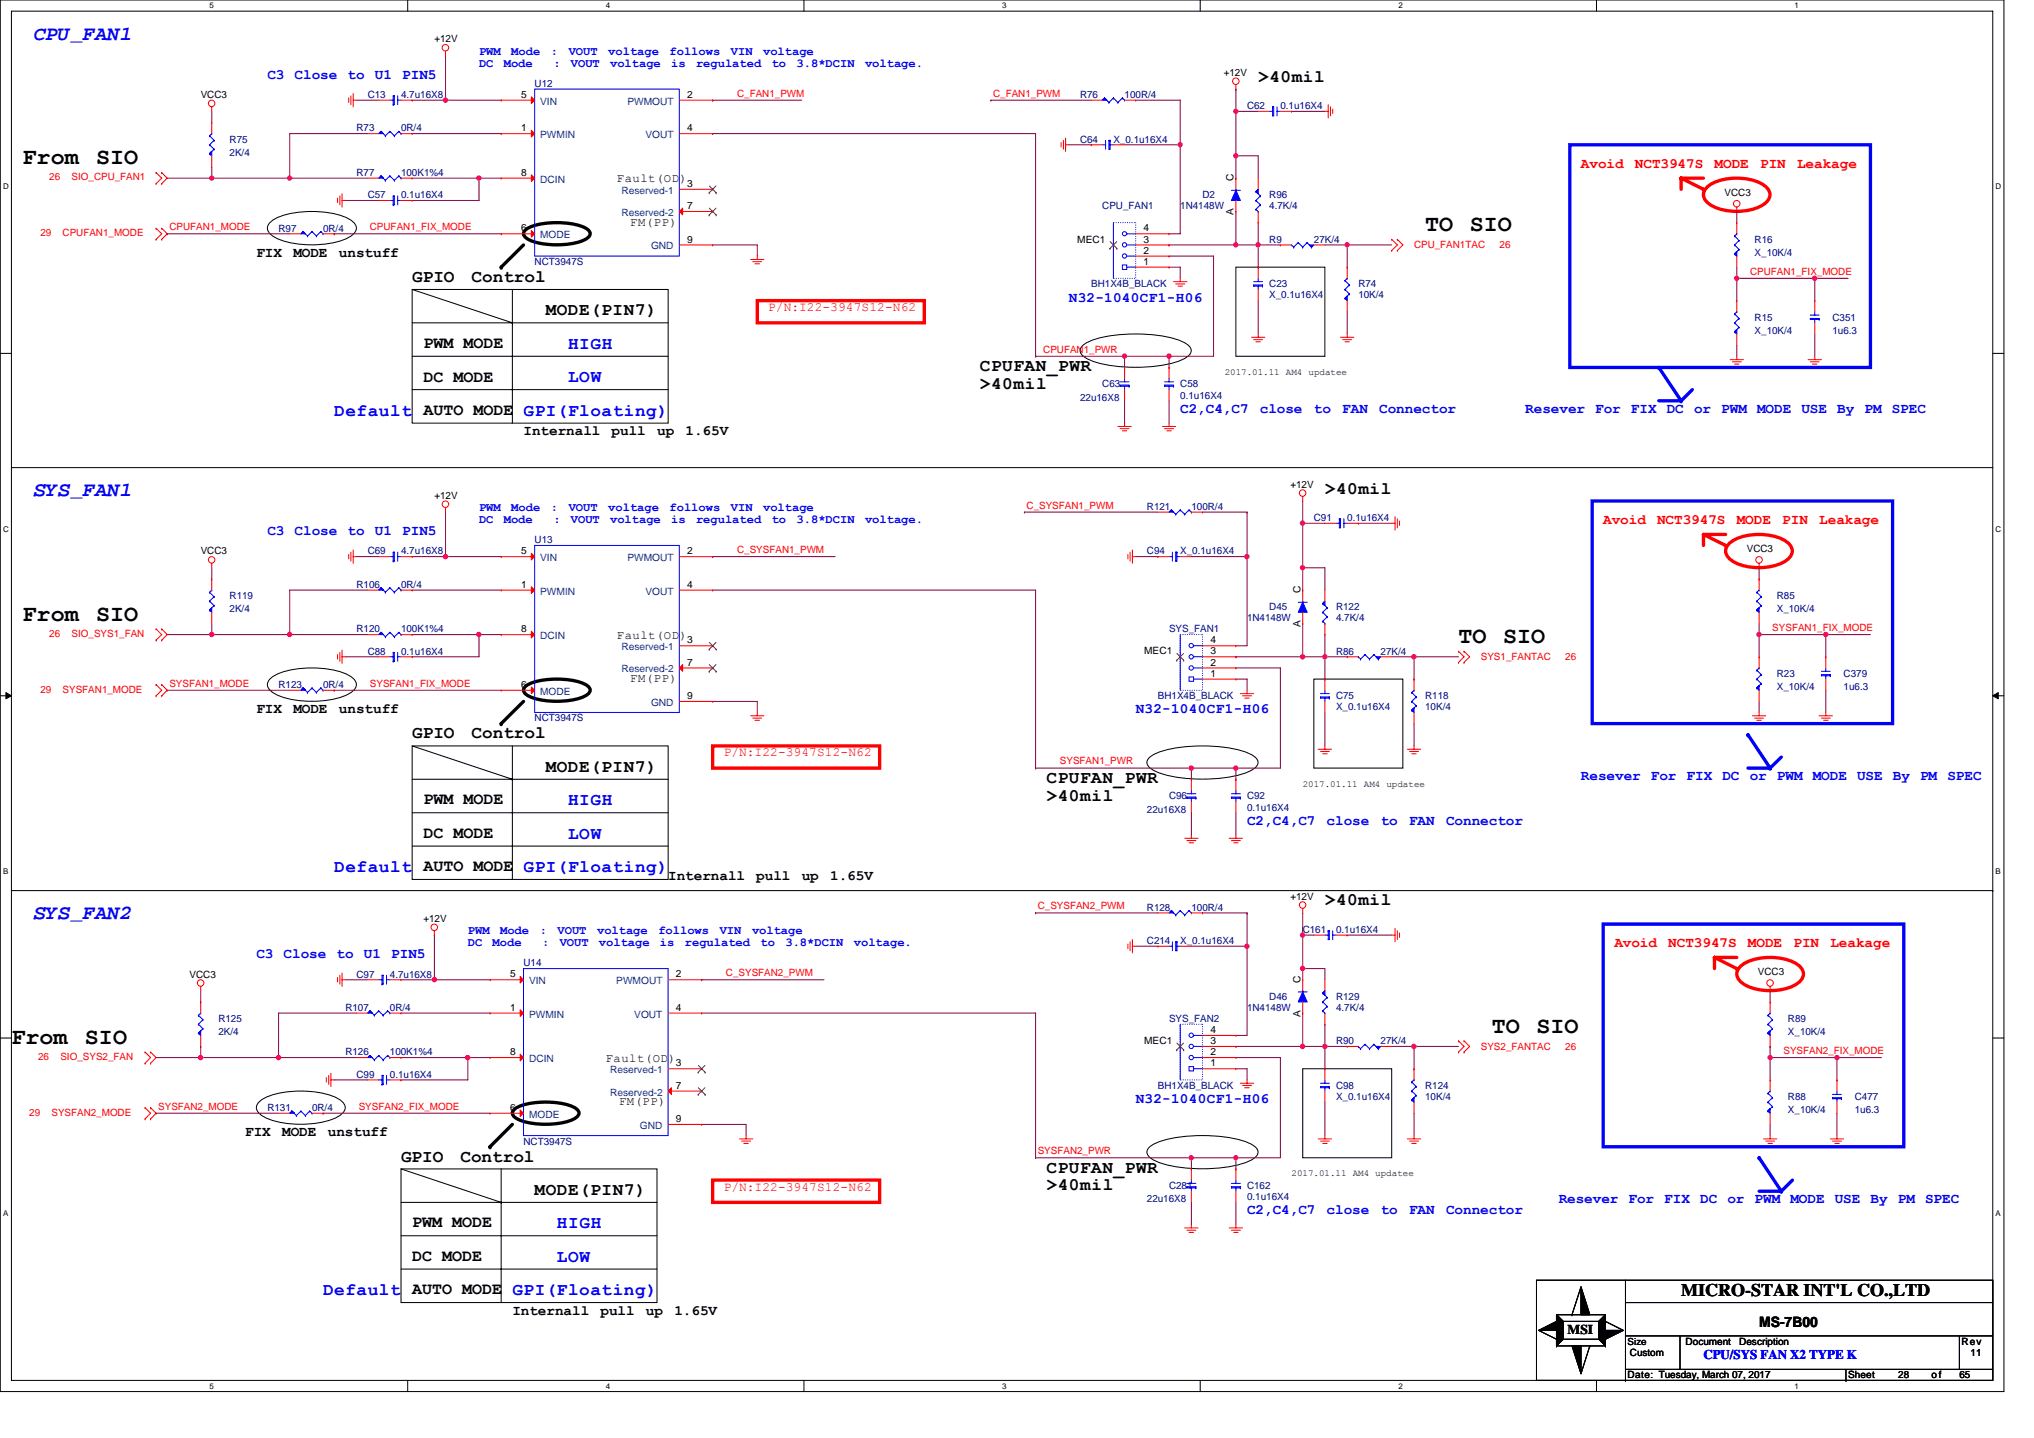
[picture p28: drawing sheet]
<svg xmlns="http://www.w3.org/2000/svg" width="297mm" height="210mm" viewBox="0 0 297 210" stroke-linecap="round" stroke-linejoin="round" font-family="sans-serif">
<defs><g id="words">
<g font-size="3.4">
<text x="3.3" y="24">From</text>
<text x="14" y="24">SIO</text>
<text x="208.1" y="33.7">TO</text>
<text x="214.6" y="33.7">SIO</text>
<text x="3.3" y="90.6">From</text>
<text x="14" y="90.6">SIO</text>
<text x="213" y="93.9">TO</text>
<text x="219.5" y="93.9">SIO</text>
<text x="1.7" y="152.4">From</text>
<text x="12.4" y="152.4">SIO</text>
<text x="217.9" y="150.8">TO</text>
<text x="224.4" y="150.8">SIO</text>
</g>
<g font-size="3" fill="#00f">
<text x="4.9" y="5.8">CPU_FAN1</text>
<text x="4.9" y="72.4">SYS_FAN1</text>
<text x="4.9" y="134.2">SYS_FAN2</text>
</g>
<g font-size="2.6">
<text x="183.7" y="11.9">&gt;40mil</text>
<text x="60.2" y="41.2">GPIO</text>
<text x="68.9" y="41.2">Control</text>
<text x="79.7" y="46.1">MODE(PIN7)</text>
<text x="143.1" y="54.2">CPUFAN_PWR</text>
<text x="143.1" y="56.8">&gt;40mil</text>
<text x="193.5" y="72.1">&gt;40mil</text>
<text x="60.2" y="107.8">GPIO</text>
<text x="68.9" y="107.8">Control</text>
<text x="79.7" y="112.7">MODE(PIN7)</text>
<text x="152.8" y="114.3">CPUFAN_PWR</text>
<text x="152.8" y="116.9">&gt;40mil</text>
<text x="193.5" y="132.2">&gt;40mil</text>
<text x="58.6" y="169.6">GPIO</text>
<text x="67.2" y="169.6">Control</text>
<text x="152.8" y="171.2">CPUFAN_PWR</text>
<text x="152.8" y="173.8">&gt;40mil</text>
<text x="78.1" y="174.5">MODE(PIN7)</text>
<text x="245.5" y="189.3">MICRO-STAR INT'L CO.,LTD</text>
</g>
<g font-size="2.6" fill="#00f">
<text x="82.9" y="50.9">HIGH</text>
<text x="82.9" y="55.8">LOW</text>
<text x="48.8" y="60.7">Default</text>
<text x="76.5" y="60.7">GPI(Floating)</text>
<text x="82.9" y="117.6">HIGH</text>
<text x="82.9" y="122.4">LOW</text>
<text x="48.8" y="127.3">Default</text>
<text x="76.5" y="127.3">GPI(Floating)</text>
<text x="81.3" y="179.3">HIGH</text>
<text x="81.3" y="184.2">LOW</text>
<text x="47.2" y="189.1">Default</text>
<text x="74.8" y="189.1">GPI(Floating)</text>
</g>
<g font-size="2.4">
<text x="61.8" y="50.8">PWM MODE</text>
<text x="61.8" y="55.7">DC MODE</text>
<text x="61.8" y="60.6">AUTO MODE</text>
<text x="61.8" y="117.5">PWM MODE</text>
<text x="61.8" y="122.3">DC MODE</text>
<text x="61.8" y="127.2">AUTO MODE</text>
<text x="60.2" y="179.2">PWM MODE</text>
<text x="60.2" y="184.1">DC MODE</text>
<text x="60.2" y="189">AUTO MODE</text>
</g>
<g font-size="2.1" fill="#00f">
<text x="39" y="11.5">C3</text>
<text x="43" y="11.5">Close</text>
<text x="50.8" y="11.5">to</text>
<text x="54.8" y="11.5">U1</text>
<text x="58.8" y="11.5">PIN5</text>
<text x="156.1" y="44">N32-1040CF1-H06</text>
<text x="172.4" y="60.3">C2,C4,C7</text>
<text x="184" y="60.3">close</text>
<text x="191.9" y="60.3">to</text>
<text x="196" y="60.3">FAN</text>
<text x="201.4" y="60.3">Connector</text>
<text x="222.8" y="60.3">Resever For</text>
<text x="238.2" y="60.3">FIX</text>
<text x="243.4" y="60.3">DC</text>
<text x="247.4" y="60.3">or</text>
<text x="251.4" y="60.3">PWM MODE</text>
<text x="263.1" y="60.3">USE</text>
<text x="268.3" y="60.3">By</text>
<text x="272.3" y="60.3">PM SPEC</text>
<text x="39" y="78.2">C3</text>
<text x="43" y="78.2">Close</text>
<text x="50.8" y="78.2">to</text>
<text x="54.8" y="78.2">U1</text>
<text x="58.8" y="78.2">PIN5</text>
<text x="165.9" y="104.2">N32-1040CF1-H06</text>
<text x="230.9" y="113.9">Resever For</text>
<text x="246.3" y="113.9">FIX</text>
<text x="251.5" y="113.9">DC</text>
<text x="255.5" y="113.9">or</text>
<text x="259.5" y="113.9">PWM MODE</text>
<text x="271.2" y="113.9">USE</text>
<text x="276.4" y="113.9">By</text>
<text x="280.4" y="113.9">PM SPEC</text>
<text x="182.1" y="120.4">C2,C4,C7</text>
<text x="193.7" y="120.4">close</text>
<text x="201.6" y="120.4">to</text>
<text x="205.8" y="120.4">FAN</text>
<text x="211.2" y="120.4">Connector</text>
<text x="37.4" y="139.9">C3</text>
<text x="41.4" y="139.9">Close</text>
<text x="49.1" y="139.9">to</text>
<text x="53.1" y="139.9">U1</text>
<text x="57.1" y="139.9">PIN5</text>
<text x="165.9" y="161.1">N32-1040CF1-H06</text>
<text x="182.1" y="177.3">C2,C4,C7</text>
<text x="193.7" y="177.3">close</text>
<text x="201.6" y="177.3">to</text>
<text x="205.8" y="177.3">FAN</text>
<text x="211.2" y="177.3">Connector</text>
<text x="227.6" y="175.7">Resever For</text>
<text x="243.1" y="175.7">FIX</text>
<text x="248.3" y="175.7">DC</text>
<text x="252.3" y="175.7">or</text>
<text x="256.2" y="175.7">PWM MODE</text>
<text x="267.9" y="175.7">USE</text>
<text x="273.2" y="175.7">By</text>
<text x="277.1" y="175.7">PM SPEC</text>
</g>
<g font-size="2.1" fill="#f00">
<text x="230.9" y="24.5">Avoid</text>
<text x="238.8" y="24.5">NCT3947S</text>
<text x="250.4" y="24.5">MODE</text>
<text x="257" y="24.5">PIN</text>
<text x="262.4" y="24.5">Leakage</text>
<text x="234.1" y="76.5">Avoid</text>
<text x="242" y="76.5">NCT3947S</text>
<text x="253.6" y="76.5">MODE</text>
<text x="260.3" y="76.5">PIN</text>
<text x="265.7" y="76.5">Leakage</text>
<text x="235.8" y="138.3">Avoid</text>
<text x="243.6" y="138.3">NCT3947S</text>
<text x="255.3" y="138.3">MODE</text>
<text x="261.9" y="138.3">PIN</text>
<text x="267.3" y="138.3">Leakage</text>
</g>
<g font-size="2.1">
<text x="37.4" y="37.5">FIX</text>
<text x="42.8" y="37.5">MODE</text>
<text x="49.5" y="37.5">unstuff</text>
<text x="76.5" y="63.5">Internall</text>
<text x="89.3" y="63.5">pull</text>
<text x="96" y="63.5">up</text>
<text x="100.1" y="63.5">1.65V</text>
<text x="37.4" y="104.2">FIX</text>
<text x="42.8" y="104.2">MODE</text>
<text x="49.5" y="104.2">unstuff</text>
<text x="97.6" y="128.6">Internall</text>
<text x="110.4" y="128.6">pull</text>
<text x="117.1" y="128.6">up</text>
<text x="121.2" y="128.6">1.65V</text>
<text x="35.8" y="165.9">FIX</text>
<text x="41.2" y="165.9">MODE</text>
<text x="47.9" y="165.9">unstuff</text>
<text x="74.8" y="192">Internall</text>
<text x="87.7" y="192">pull</text>
<text x="94.3" y="192">up</text>
<text x="98.5" y="192">1.65V</text>
<text x="256.9" y="193.8">MS-7B00</text>
</g>
<text font-size="2" x="228.9" y="194.8">MSI</text>
<g font-size="1.9" fill="#f00">
<text x="112.2" y="45.4">P/N:I22-3947S12-N62</text>
<text x="105.7" y="110.4">P/N:I22-3947S12-N62</text>
<text x="105.7" y="173.8">P/N:I22-3947S12-N62</text>
</g>
<text font-size="1.9" fill="#00f" x="248.8" y="198.5">CPU/SYS FAN X2 TYPE K</text>
<g font-size="1.8" fill="#00f">
<text x="70" y="8">PWM</text>
<text x="70" y="9.7">DC</text>
<text x="73.6" y="9.7">Mode</text>
<text x="74.7" y="8">Mode</text>
<text x="80.4" y="8">:</text>
<text x="80.8" y="9.7">:</text>
<text x="83.1" y="8">VOUT</text>
<text x="83.4" y="9.7">VOUT</text>
<text x="88.8" y="8">voltage</text>
<text x="89.1" y="9.7">voltage</text>
<text x="97.8" y="8">follows</text>
<text x="98" y="9.7">is</text>
<text x="101.7" y="9.7">regulated</text>
<text x="106.7" y="8">VIN</text>
<text x="111.5" y="8">voltage</text>
<text x="112.7" y="9.7">to</text>
<text x="116.3" y="9.7">3.8*DCIN</text>
<text x="126.3" y="9.7">voltage.</text>
<text x="70" y="74.6">PWM</text>
<text x="70" y="76.4">DC</text>
<text x="73.6" y="76.4">Mode</text>
<text x="74.7" y="74.6">Mode</text>
<text x="80.4" y="74.6">:</text>
<text x="80.8" y="76.4">:</text>
<text x="83.1" y="74.6">VOUT</text>
<text x="83.4" y="76.4">VOUT</text>
<text x="88.8" y="74.6">voltage</text>
<text x="89.1" y="76.4">voltage</text>
<text x="97.8" y="74.6">follows</text>
<text x="98" y="76.4">is</text>
<text x="101.7" y="76.4">regulated</text>
<text x="106.7" y="74.6">VIN</text>
<text x="111.5" y="74.6">voltage</text>
<text x="112.7" y="76.4">to</text>
<text x="116.3" y="76.4">3.8*DCIN</text>
<text x="126.3" y="76.4">voltage.</text>
<text x="68.3" y="136.4">PWM</text>
<text x="73" y="136.4">Mode</text>
<text x="78.8" y="136.4">:</text>
<text x="81.4" y="136.4">VOUT</text>
<text x="87.2" y="136.4">voltage</text>
<text x="96.2" y="136.4">follows</text>
<text x="105.1" y="136.4">VIN</text>
<text x="109.8" y="136.4">voltage</text>
<text x="68.3" y="138.2">DC</text>
<text x="71.9" y="138.2">Mode</text>
<text x="79.2" y="138.2">:</text>
<text x="81.7" y="138.2">VOUT</text>
<text x="87.5" y="138.2">voltage</text>
<text x="96.4" y="138.2">is</text>
<text x="100" y="138.2">regulated</text>
<text x="111.1" y="138.2">to</text>
<text x="114.7" y="138.2">3.8*DCIN</text>
<text x="124.7" y="138.2">voltage.</text>
</g>
<g font-size="1.8">
<text x="90.1" y="26.6">Fault(OD)</text>
<text x="92.1" y="32.9">FM(PP)</text>
<text x="90.1" y="93.2">Fault(OD)</text>
<text x="92.1" y="99.6">FM(PP)</text>
<text x="88.5" y="155">Fault(OD)</text>
<text x="90.4" y="161.4">FM(PP)</text>
</g>
<g font-size="1.5">
<text x="63.4" y="6.2">+12V</text>
<text x="178.7" y="11.1">+12V</text>
<text x="29.3" y="14.3">VCC3</text>
<text x="76.1" y="14.3">5</text>
<text x="100.3" y="14.3">2</text>
<text x="76.1" y="19.2">1</text>
<text x="100.3" y="19.2">4</text>
<text x="76.1" y="25.7">8</text>
<text x="100.3" y="27.3">3</text>
<text x="180.1" y="26.5" transform="rotate(-90 180.1 26.5)">C</text>
<text x="251.9" y="28.6">VCC3</text>
<text x="76.1" y="33.8">6</text>
<text x="100.3" y="30.5">7</text>
<text x="100.3" y="35.4">9</text>
<text x="157.3" y="35.4">MEC1</text>
<text x="167" y="35.4">3</text>
<text x="167" y="33.8">4</text>
<text x="180.1" y="31.4" transform="rotate(-90 180.1 31.4)">A</text>
<text x="167" y="38.7">1</text>
<text x="167" y="37.1">2</text>
<text x="188.4" y="71.2">+12V</text>
<text x="63.4" y="72.8">+12V</text>
<text x="29.3" y="81">VCC3</text>
<text x="76.1" y="80.9">5</text>
<text x="100.3" y="80.9">2</text>
<text x="255.1" y="80.6">VCC3</text>
<text x="76.1" y="85.8">1</text>
<text x="100.3" y="85.8">4</text>
<text x="189.9" y="86.6" transform="rotate(-90 189.9 86.6)">C</text>
<text x="76.1" y="92.3">8</text>
<text x="100.3" y="94">3</text>
<text x="167.1" y="95.6">MEC1</text>
<text x="176.8" y="95.6">3</text>
<text x="176.8" y="94">4</text>
<text x="189.9" y="91.5" transform="rotate(-90 189.9 91.5)">A</text>
<text x="76.1" y="100.5">6</text>
<text x="100.3" y="97.2">7</text>
<text x="176.8" y="98.8">1</text>
<text x="176.8" y="97.2">2</text>
<text x="100.3" y="102.1">9</text>
<text x="188.4" y="131.4">+12V</text>
<text x="61.8" y="134.6">+12V</text>
<text x="27.7" y="142.7">VCC3</text>
<text x="74.5" y="142.7">5</text>
<text x="98.7" y="142.7">2</text>
<text x="189.9" y="143.5" transform="rotate(-90 189.9 143.5)">C</text>
<text x="256.7" y="142.4">VCC3</text>
<text x="74.5" y="147.6">1</text>
<text x="98.7" y="147.6">4</text>
<text x="189.9" y="148.4" transform="rotate(-90 189.9 148.4)">A</text>
<text x="74.5" y="154.1">8</text>
<text x="98.7" y="155.7">3</text>
<text x="167.1" y="152.5">MEC1</text>
<text x="176.8" y="155.7">1</text>
<text x="176.8" y="154.1">2</text>
<text x="176.8" y="152.5">3</text>
<text x="176.8" y="150.9">4</text>
<text x="98.7" y="159">7</text>
<text x="74.5" y="162.2">6</text>
<text x="98.7" y="163.9">9</text>
<text x="246.2" y="196.4">Document</text>
<text x="254" y="196.4">Description</text>
<text x="286.5" y="196.4">Rev</text>
<text x="237.7" y="201.3">Date: Tuesday, March 07, 2017</text>
<text x="238" y="198">Custom</text>
<text x="269.9" y="201.3">Sheet</text>
<text x="277.2" y="201.3">28</text>
<text x="282.1" y="201.3">of</text>
<text x="286.1" y="201.3">65</text>
<text x="287.8" y="198">11</text>
</g>
<g font-size="1.5" fill="#000080">
<text x="53.7" y="14.3">C13</text>
<text x="58.6" y="14.3">4.7u16X8</text>
<text x="78.1" y="12.7">U12</text>
<text x="157.7" y="14.3">R76</text>
<text x="164.2" y="14.3">100R/4</text>
<text x="182.1" y="15.9">C62</text>
<text x="187" y="15.9">0.1u16X4</text>
<text x="33.5" y="20.8">R75</text>
<text x="33.5" y="22.8">2K/4</text>
<text x="52.1" y="19.2">R73</text>
<text x="58.6" y="19.2">0R/4</text>
<text x="157.7" y="20.8">C64</text>
<text x="162.6" y="20.8">X_0.1u16X4</text>
<text x="52.1" y="25.7">R77</text>
<text x="53.7" y="29">C57</text>
<text x="58.6" y="29">0.1u16X4</text>
<text x="58.6" y="25.7">100K1%4</text>
<text x="175.6" y="29">D2</text>
<text x="185.4" y="29">R96</text>
<text x="40.7" y="33.8">R97</text>
<text x="47.2" y="33.8">0R/4</text>
<text x="161" y="30.6">CPU_FAN1</text>
<text x="172.4" y="30.6">1N4148W</text>
<text x="185.4" y="35.5">R9</text>
<text x="185.4" y="30.6">4.7K/4</text>
<text x="191.9" y="35.5">27K/4</text>
<text x="256.2" y="35.5">R16</text>
<text x="78.1" y="38.7">NCT3947S</text>
<text x="159.4" y="42">BH1X4B_BLACK</text>
<text x="185.4" y="42">C23</text>
<text x="198.4" y="42">R74</text>
<text x="256.2" y="37.4">X_10K/4</text>
<text x="185.4" y="43.6">X_0.1u16X4</text>
<text x="198.4" y="43.6">10K/4</text>
<text x="256.2" y="46.8">R15</text>
<text x="267.6" y="46.8">C351</text>
<text x="256.2" y="48.8">X_10K/4</text>
<text x="267.6" y="48.8">1u6.3</text>
<text x="157.7" y="58.5">22u16X8</text>
<text x="161" y="56.6">C63</text>
<text x="172.4" y="56.6">C58</text>
<text x="172.4" y="58.2">0.1u16X4</text>
<text x="167.5" y="74.5">R121</text>
<text x="174" y="74.5">100R/4</text>
<text x="191.9" y="76.1">C91</text>
<text x="196.7" y="76.1">0.1u16X4</text>
<text x="53.7" y="81">C69</text>
<text x="58.6" y="81">4.7u16X8</text>
<text x="78.1" y="79.4">U13</text>
<text x="167.5" y="81">C94</text>
<text x="172.4" y="81">X_0.1u16X4</text>
<text x="33.5" y="87.5">R119</text>
<text x="33.5" y="89.4">2K/4</text>
<text x="52.1" y="85.9">R106</text>
<text x="58.6" y="85.9">0R/4</text>
<text x="185.4" y="89.1">D45</text>
<text x="195.1" y="89.1">R122</text>
<text x="259.5" y="87.5">R85</text>
<text x="259.5" y="89.4">X_10K/4</text>
<text x="52.1" y="92.4">R120</text>
<text x="53.7" y="95.6">C88</text>
<text x="58.6" y="95.6">0.1u16X4</text>
<text x="58.6" y="92.4">100K1%4</text>
<text x="170.7" y="92.4">SYS_FAN1</text>
<text x="182.1" y="90.7">1N4148W</text>
<text x="195.1" y="95.6">R86</text>
<text x="195.1" y="90.7">4.7K/4</text>
<text x="201.6" y="95.6">27K/4</text>
<text x="40.7" y="100.5">R123</text>
<text x="47.2" y="100.5">0R/4</text>
<text x="259.5" y="98.8">R23</text>
<text x="259.5" y="100.8">X_10K/4</text>
<text x="269.2" y="98.8">C379</text>
<text x="269.2" y="100.8">1u6.3</text>
<text x="78.1" y="105.3">NCT3947S</text>
<text x="169.1" y="102.1">BH1X4B_BLACK</text>
<text x="195.1" y="102.1">C75</text>
<text x="195.1" y="103.7">X_0.1u16X4</text>
<text x="208.1" y="102.1">R118</text>
<text x="208.1" y="103.7">10K/4</text>
<text x="167.5" y="118.7">22u16X8</text>
<text x="170.7" y="116.7">C96</text>
<text x="182.1" y="116.7">C92</text>
<text x="182.1" y="118.4">0.1u16X4</text>
<text x="167.5" y="133">R128</text>
<text x="167.5" y="137.9">C214</text>
<text x="172.4" y="137.9">X_0.1u16X4</text>
<text x="174" y="133">100R/4</text>
<text x="190.2" y="136.2">C161</text>
<text x="195.1" y="136.2">0.1u16X4</text>
<text x="52.1" y="142.7">C97</text>
<text x="56.9" y="142.7">4.7u16X8</text>
<text x="76.5" y="141.1">U14</text>
<text x="31.9" y="149.2">R125</text>
<text x="50.4" y="147.6">R107</text>
<text x="56.9" y="147.6">0R/4</text>
<text x="170.7" y="149.2">SYS_FAN2</text>
<text x="182.1" y="147.6">1N4148W</text>
<text x="185.4" y="146">D46</text>
<text x="195.1" y="146">R129</text>
<text x="195.1" y="147.6">4.7K/4</text>
<text x="261.1" y="149.2">R89</text>
<text x="31.9" y="151.2">2K/4</text>
<text x="50.4" y="154.1">R126</text>
<text x="56.9" y="154.1">100K1%4</text>
<text x="195.1" y="152.5">R90</text>
<text x="201.6" y="152.5">27K/4</text>
<text x="261.1" y="151.2">X_10K/4</text>
<text x="52.1" y="157.4">C99</text>
<text x="56.9" y="157.4">0.1u16X4</text>
<text x="169.1" y="159">BH1X4B_BLACK</text>
<text x="195.1" y="159">C98</text>
<text x="195.1" y="160.6">X_0.1u16X4</text>
<text x="208.1" y="159">R124</text>
<text x="208.1" y="160.6">10K/4</text>
<text x="261.1" y="160.6">R88</text>
<text x="270.9" y="160.6">C477</text>
<text x="39" y="162.2">R131</text>
<text x="45.6" y="162.2">0R/4</text>
<text x="76.5" y="167.1">NCT3947S</text>
<text x="261.1" y="162.6">X_10K/4</text>
<text x="270.9" y="162.6">1u6.3</text>
<text x="170.7" y="173.6">C281</text>
<text x="182.1" y="173.6">C162</text>
<text x="167.5" y="175.6">22u16X8</text>
<text x="182.1" y="175.3">0.1u16X4</text>
</g>
<g font-size="1.5" fill="#004080">
<text x="78.9" y="15.3">VIN</text>
<text x="91.6" y="15.3">PWMOUT</text>
<text x="78.9" y="20.2">PWMIN</text>
<text x="94.3" y="20.2">VOUT</text>
<text x="78.9" y="26.7">DCIN</text>
<text x="90.7" y="28.3">Reserved-1</text>
<text x="78.9" y="34.8">MODE</text>
<text x="90.7" y="31.5">Reserved-2</text>
<text x="95.1" y="36.4">GND</text>
<text x="78.9" y="81.9">VIN</text>
<text x="91.6" y="81.9">PWMOUT</text>
<text x="78.9" y="86.8">PWMIN</text>
<text x="94.3" y="86.8">VOUT</text>
<text x="78.9" y="93.3">DCIN</text>
<text x="90.7" y="95">Reserved-1</text>
<text x="78.9" y="101.5">MODE</text>
<text x="90.7" y="98.2">Reserved-2</text>
<text x="95.1" y="103.1">GND</text>
<text x="77.3" y="143.7">VIN</text>
<text x="90" y="143.7">PWMOUT</text>
<text x="77.3" y="148.6">PWMIN</text>
<text x="92.6" y="148.6">VOUT</text>
<text x="77.3" y="155.1">DCIN</text>
<text x="89.1" y="156.7">Reserved-1</text>
<text x="89.1" y="160">Reserved-2</text>
<text x="77.3" y="163.2">MODE</text>
<text x="93.4" y="164.8">GND</text>
</g>
<g font-size="1.5" fill="#f00">
<text x="107.7" y="14.1">C_FAN1_PWM</text>
<text x="145" y="14.1">C_FAN1_PWM</text>
<text x="7.2" y="26.4">26</text>
<text x="10.5" y="26.4">SIO_CPU_FAN1</text>
<text x="5.9" y="34.5">29</text>
<text x="9.1" y="34.5">CPUFAN1_MODE</text>
<text x="24.7" y="33.6">CPUFAN1_MODE</text>
<text x="54" y="33.6">CPUFAN1_FIX_MODE</text>
<text x="206.5" y="36.3">CPU_FAN1TAC</text>
<text x="219" y="36.3">26</text>
<text x="255.6" y="40.1">CPUFAN1_FIX_MODE</text>
<text x="152.4" y="51.5">CPUFAN1_PWR</text>
<text x="149.9" y="74.3">C_SYSFAN1_PWM</text>
<text x="107.7" y="80.8">C_SYSFAN1_PWM</text>
<text x="7.2" y="93">26</text>
<text x="10.5" y="93">SIO_SYS1_FAN</text>
<text x="258.8" y="92.1">SYSFAN1_FIX_MODE</text>
<text x="5.9" y="101.1">29</text>
<text x="9.1" y="101.1">SYSFAN1_MODE</text>
<text x="24.7" y="100.3">SYSFAN1_MODE</text>
<text x="54" y="100.3">SYSFAN1_FIX_MODE</text>
<text x="216.3" y="96.4">SYS1_FANTAC</text>
<text x="228.6" y="96.4">26</text>
<text x="154.8" y="111.6">SYSFAN1_PWR</text>
<text x="151.5" y="132.8">C_SYSFAN2_PWM</text>
<text x="106" y="142.5">C_SYSFAN2_PWM</text>
<text x="5.6" y="154.8">26</text>
<text x="8.8" y="154.8">SIO_SYS2_FAN</text>
<text x="216.3" y="153.3">SYS2_FANTAC</text>
<text x="228.6" y="153.3">26</text>
<text x="260.5" y="153.9">SYSFAN2_FIX_MODE</text>
<text x="4.3" y="162.9">29</text>
<text x="7.5" y="162.9">SYSFAN2_MODE</text>
<text x="23.1" y="162">SYSFAN2_MODE</text>
<text x="52.4" y="162">SYSFAN2_FIX_MODE</text>
<text x="151.5" y="168.5">SYSFAN2_PWR</text>
</g>
<g font-size="1.4">
<text x="178.9" y="54.7">2017.01.11 AM4 updatee</text>
<text x="190.2" y="114.9">2017.01.11 AM4 updatee</text>
<text x="188.6" y="171.8">2017.01.11 AM4 updatee</text>
<text x="237.7" y="196.3">Size</text>
</g>
<g font-size="1.2">
<text x="30.6" y="1.2">5</text>
<text x="88.5" y="1.2">4</text>
<text x="146.3" y="1.2">3</text>
<text x="204.2" y="1.2">2</text>
<text x="262.1" y="1.2">1</text>
<text x=".5" y="27.6">D</text>
<text x="291.4" y="27.6">D</text>
<text x=".5" y="77.6">C</text>
<text x="291.4" y="77.6">C</text>
<text x=".5" y="127.6">B</text>
<text x="291.4" y="127.6">B</text>
<text x=".5" y="177.6">A</text>
<text x="291.4" y="177.6">A</text>
<text x="30.6" y="202.8">5</text>
<text x="88.5" y="202.8">4</text>
<text x="146.3" y="202.8">3</text>
<text x="204.2" y="202.8">2</text>
<text x="262.1" y="202.8">1</text>
</g>
</g></defs>
<path d="M0 0h292.6v203.2h-292.6zM1.7 1.6h289.3v200h-289.3z" fill="none" stroke="#000" stroke-width=".15"/>
<g fill="#fff">
<path d="M30.6 .2h.6v1.3h-.6z"/>
<path d="M30.6 201.8h.6v1.3h-.6z"/>
</g>
<path d="M59.5 0v1.6M59.5 201.6v1.6" fill="none" stroke="#000" stroke-width=".15"/>
<g fill="#fff">
<path d="M88.5 .2h.6v1.3h-.6z"/>
<path d="M88.5 201.8h.6v1.3h-.6z"/>
</g>
<path d="M117.4 0v1.6M117.4 201.6v1.6" fill="none" stroke="#000" stroke-width=".15"/>
<g fill="#fff">
<path d="M146.3 .2h.7v1.3h-.7z"/>
<path d="M146.3 201.8h.7v1.3h-.7z"/>
</g>
<path d="M175.3 0v1.6M175.3 201.6v1.6" fill="none" stroke="#000" stroke-width=".15"/>
<g fill="#fff">
<path d="M204.2 .2h.6v1.3h-.6z"/>
<path d="M204.2 201.8h.6v1.3h-.6z"/>
</g>
<path d="M233.1 0v1.6M233.1 201.6v1.6" fill="none" stroke="#000" stroke-width=".15"/>
<g fill="#fff">
<path d="M262.1 .2h.6v1.3h-.6z"/>
<path d="M262.1 201.8h.6v1.3h-.6z"/>
<path d="M.5 26.6h.8v1.3h-.8z"/>
<path d="M291.4 26.6h.9v1.3h-.9z"/>
<path d="M.5 76.6h.8v1.3h-.8z"/>
<path d="M291.4 76.6h.9v1.3h-.9z"/>
</g>
<path d="M0 51.6h1.7M291 51.6h1.6" fill="none" stroke="#000" stroke-width=".15"/>
<g fill="#fff">
<path d="M.5 126.6h.7v1.3h-.7z"/>
<path d="M291.4 126.6h.8v1.3h-.8z"/>
</g>
<path d="M0 101.6h1.7M291 101.6h1.6" fill="none" stroke="#000" stroke-width=".15"/>
<path d="M.9 101.1l.8 .5-.8 .4zM291 101.6l.8-.5v.9z" fill="#000" stroke="#000" stroke-width=".15"/>
<g fill="#fff">
<path d="M.5 176.6h.7v1.2h-.7z"/>
<path d="M291.4 176.6h.8v1.2h-.8z"/>
</g>
<g fill="none" stroke="#000" stroke-width=".15">
<path d="M39.5 32.5a8.3 8.3 0 0 1 4.9-1.6 12.8 12.8 0 0 1 6.8 1.2 1.29 1.29 0 0 1 .8 1.2 1.29 1.29 0 0 1-.8 1.2 13.4 13.4 0 0 1-8.9 .9 4.9 4.9 0 0 1-3.1-1.6l-.2-.5 .2-.4zM180.5 39h13v13h-13zM60.2 47.1h37.4M60.2 52h37.4M60.2 56.9h37.4M60.2 42.3l14.6 4.8M60.2 42.3h37.4v19.5h-37.4zM74.8 42.3v19.5M74.8 47.1h.1M158.1 50.4a10.1 10.1 0 0 1 5.2-1.5 21.5 21.5 0 0 1 9.1 .9 2.03 2.03 0 0 1 1.6 1.4 2.03 2.03 0 0 1-1.6 1.4 21.9 21.9 0 0 1-13.1 0 2.03 2.03 0 0 1-1.6-1.4l.1-.4zM1.7 68.3h289.3M39.5 99.1a8.3 8.3 0 0 1 4.9-1.5 12.8 12.8 0 0 1 6.8 1.1 1.29 1.29 0 0 1 .8 1.3 1.29 1.29 0 0 1-.8 1.2 13.4 13.4 0 0 1-8.9 .9 4.9 4.9 0 0 1-3.1-1.7l-.2-.4 .2-.5z"/>
<path d="M191.9 99.2h13v13h-13zM60.2 113.8h37.4M60.2 118.7h37.4M60.2 108.9l14.6 4.9M60.2 108.9h37.4v19.5h-37.4zM74.8 108.9v19.5M74.8 113.8h.1M167.9 110.6a10.1 10.1 0 0 1 5.1-1.6 21.6 21.6 0 0 1 9.2 .9 2.02 2.02 0 0 1 1.5 1.4 2.03 2.03 0 0 1-1.5 1.5 21.9 21.9 0 0 1-13.2 0 2.03 2.03 0 0 1-1.5-1.5l.1-.4zM1.7 130h289.3M60.2 123.5h37.4M291 130h.1M0 151.6h1.7"/>
<path d="M190.2 156.1h13v13h-13zM291 151.6h1.6M37.8 160.9a8.4 8.4 0 0 1 5-1.5 12.9 12.9 0 0 1 6.7 1.1 1.28 1.28 0 0 1 .9 1.2 1.28 1.28 0 0 1-.9 1.3 13.4 13.4 0 0 1-8.9 .8 4.9 4.9 0 0 1-3.1-1.6l-.1-.5 .1-.4zM58.6 175.6h37.3M58.6 170.7l14.6 4.9M58.6 170.7h37.3v19.5h-37.3zM73.2 170.7v19.5M73.2 175.6h.1M167.9 167.5a10.1 10.1 0 0 1 5.1-1.6 21.6 21.6 0 0 1 9.2 .9 2.02 2.02 0 0 1 1.5 1.4 2.03 2.03 0 0 1-1.5 1.5 21.9 21.9 0 0 1-13.2 0 2.03 2.03 0 0 1-1.5-1.5l.1-.4zM58.6 180.4h37.3M58.6 185.3h37.3M224.4 186.9h66.6v14.7h-66.6z"/>
<path d="M224.7 194.3l2.6 1.3M227.3 192h7.2v4.5h-7.2zM227.3 195.6h.1M227.3 196.5h.1M227.3 192l1 1M228.3 195.6l-1 .9M228.3 193h.1M228.3 193h5.2v2.6h-5.2zM229.6 192h.1M230.9 187.9l-1.3 4.1M232.2 196.5h.1M232.2 196.5l-1.3 4.1"/>
<path d="M233.5 195.6l1 .9M234.5 192h.1M234.5 193h.1M234.5 192l-1 1M234.5 193l2.6 1.3M234.5 196.5h.1M237.4 190.2h53.6M237.4 195.1h53.6M237.4 186.9v14.7M237.4 200h53.6M245.3 195.1v4.9M269.6 200v1.6"/>
<path d="M286.1 195.1v4.9M237.4 201.6h.1M269.6 201.6h.1"/>
</g>
<g fill="none" stroke="#f00" stroke-width=".49">
<path d="M245.5 26v1.6M245.5 26h.1M245.5 26l3.3 1.6M245.5 26h3.3M248.8 27.6h.1M249.1 27.5a6.1 6.1 0 0 1 4.5-1.5 6.2 6.2 0 0 1 4.5 1.5 1.45 1.45 0 0 1-.4 2.3 8.1 8.1 0 0 1-8.1 0 1.5 1.5 0 0 1-.5-2.3zM110.6 43.9h24.4v3.2h-24.4zM248.8 78v1.7M248.8 78h3.2M248.8 78l3.2 1.7M252 79.7h.1M252.4 79.5a6.2 6.2 0 0 1 4.5-1.5 6.2 6.2 0 0 1 4.5 1.5 1.45 1.45 0 0 1-.5 2.3 8.1 8.1 0 0 1-8.1 0 1.5 1.5 0 0 1-.4-2.3z"/>
<path d="M104.1 108.9h24.4v3.3h-24.4zM250.4 139.8v1.6M250.4 139.8h.1M250.4 139.8l3.2 1.6M250.4 139.8h3.2M253.6 141.4h.1M254 141.3a6.2 6.2 0 0 1 4.5-1.5 6.2 6.2 0 0 1 4.5 1.5 1.45 1.45 0 0 1-.5 2.3 8.1 8.1 0 0 1-8 0 1.5 1.5 0 0 1-.5-2.3zM104.1 172.3h24.4v3.3h-24.4z"/>
</g>
<g fill="none" stroke="#00f" stroke-width=".49">
<path d="M229.3 21.1h43.9v32.6h-43.9zM242.2 53.7h.1M242.2 58.5h3.3M242.2 53.7l3.3 4.8M245.5 58.5h.1M247.1 56.9l-1.6 1.6M232.5 73.2h43.9v32.5h-43.9zM255.3 107.3h.1M255.3 112.2h3.2M255.3 107.3l3.2 4.9M258.5 112.2h.1M260.1 110.6l-1.6 1.6"/>
<path d="M234.1 134.9h43.9v32.5h-43.9zM256.9 169.1h.1M256.9 173.9h3.2M256.9 169.1l3.2 4.8M260.1 173.9h.1M261.8 172.3l-1.7 1.6"/>
</g>
<path d="M73.2 39h.1M76.5 35.8l-3.3 3.2M76.8 33.5a10.5 10.5 0 0 1 7.2-.7 3.4 3.4 0 0 1 2.1 1l.1 .3a1.71 1.71 0 0 1-1.4 1.2 12 12 0 0 1-7.5-.3 .91 .91 0 0 1-.8-1.2zM73.2 105.7h.1M76.5 102.4l-3.3 3.3M76.8 100.1a10.5 10.5 0 0 1 7.2-.7 3.4 3.4 0 0 1 2.1 1.1l.1 .3a1.71 1.71 0 0 1-1.4 1.1 12 12 0 0 1-7.5-.2 .91 .91 0 0 1-.8-1.2zM71.6 167.4h.1M74.8 164.2l-3.2 3.2M75.2 161.9a10.5 10.5 0 0 1 7.2-.7 3.4 3.4 0 0 1 2.1 1l.1 .3a1.71 1.71 0 0 1-1.5 1.2 12 12 0 0 1-7.5-.3 .91 .91 0 0 1-.7-1.2z" fill="none" stroke="#000" stroke-width=".49"/>
<g fill="none" stroke="#800040" stroke-width=".15">
<path d="M30.9 16.3v1.6M52.1 14.6h3.2M53.7 19.5h-11.4v6.5M60.2 19.5h13M60.2 14.6h4.9M65.1 8.1v6.5h8.1M65.1 8.1h.1M104.1 19.5h47.1v32.5M104.1 14.6h.1M104.1 14.6h13M144.7 14.6h.1M144.7 14.6h14.7"/>
<path d="M165.9 14.6h6.5v6.5M180.5 16.3v6.5M180.5 16.3h3.2M180.5 13h.1M180.5 13v3.3M188.6 16.3h4.9M24.4 34.1h.1M24.4 34.1h17.9M24.4 26h6.5M30.9 26h.1M30.9 26h11.4M30.9 24.4v1.6"/>
<path d="M42.3 26h11.4M48.8 34.1h.1M48.8 34.1h24.4M50.4 29.3h4.9M60.2 26h9.8M70 26v3.3h-9.8M70 26h.1M70 26h3.2M104.1 35.8h6.5v1.6M156.1 21.1h3.3M164.2 21.1h8.2M170.7 37.4h6.5v14.6h-6.5"/>
<path d="M170.7 39h1.7v1.6M170.7 35.8h.1M170.7 35.8h9.8M172.4 21.1v13h-1.7M172.4 21.1h.1M180.5 22.8v3.2M180.5 22.8h3.2v3.2M180.5 22.8h.1M180.5 30.9v4.9M180.5 35.8h3.2M183.7 35.8v3.2M183.7 35.8h.1"/>
<path d="M183.7 35.8h3.3M183.7 32.5v3.3M193.5 35.8h3.2M196.7 35.8v3.2M196.7 35.8h.1M196.7 35.8h6.5M253.6 30.9v1.6M253.6 39v1.6M151.2 52h19.5M151.2 52h.1M164.2 52h.1M164.2 58.5v3.3"/>
<path d="M164.2 52v1.7M170.7 58.5v3.3M170.7 52h.1M170.7 52v1.7M183.7 43.9v4.9M196.7 45.5v3.3M253.6 40.6v3.3M253.6 50.4v1.6M253.6 40.6h.1M253.6 40.6h11.4M265 48.8v3.2M265 40.6v3.3"/>
<path d="M265 40.6h4.9M65.1 74.8v6.5h8.1M65.1 74.8h.1M149.6 74.8h.1M149.6 74.8h19.5M175.6 74.8h6.5M182.1 74.8h.1M182.1 74.8v6.5M190.2 76.4h.1M190.2 76.4v6.5M190.2 76.4h3.3M190.2 73.2v3.2"/>
<path d="M198.4 76.4h4.8M24.4 92.7h6.5M30.9 92.7h.1M30.9 82.9v1.6M30.9 91v1.7M30.9 92.7h11.4M42.3 92.7h11.4M50.4 95.9h4.9M52.1 81.3h3.2M53.7 86.2h-11.4v6.5M60.2 86.2h13M60.2 92.7h9.8v3.2h-9.8"/>
<path d="M60.2 81.3h4.9M70 92.7h.1M70 92.7h3.2M104.1 81.3h.1M104.1 81.3h17.9M104.1 86.2h47.1v26M165.9 81.3h3.2M174 81.3h8.1M180.5 95.9h.1M180.5 97.5h6.5v14.7h-6.5M180.5 99.2h1.6v1.6M182.1 81.3v13h-1.6"/>
<path d="M190.2 82.9h3.3v3.3M190.2 82.9v3.3M190.2 91v4.9M190.2 95.9h.1M193.5 92.7v3.2M193.5 95.9v3.3M193.5 95.9h3.2M193.5 95.9h-13M203.2 95.9h9.8M206.5 95.9h.1M206.5 95.9v3.3M256.9 92.7h9.7v3.2"/>
<path d="M256.9 92.7h.1M256.9 92.7v3.2M256.9 82.9v1.6M256.9 91v1.7M266.6 92.7h6.6M24.4 100.8h.1M24.4 100.8h17.9M48.8 100.8h.1M48.8 100.8h24.4M104.1 102.4h6.5v1.6M151.2 112.2h29.3M151.2 112.2h.1"/>
<path d="M174 112.2v1.6M174 118.7v3.2M180.5 112.2h.1M180.5 112.2v1.6M180.5 118.7v3.2M193.5 104v4.9M206.5 105.7v3.2M256.9 102.4v1.6M266.6 100.8v3.2M63.4 136.5v6.6h8.2M63.4 136.5h.1M151.2 133.3h.1"/>
<path d="M151.2 133.3h17.9M165.9 138.2h3.2M174 138.2h8.1M175.6 133.3h6.5M182.1 133.3v17.9h-1.6M182.1 133.3h.1M182.1 138.2h.1M190.2 136.5h1.7M190.2 133.3v3.2M190.2 136.5h.1M190.2 136.5v4.9M196.7 136.5h6.5"/>
<path d="M22.8 154.4h6.5M29.3 154.4h11.4M29.3 144.7v1.6M29.3 152.8h.1M29.3 152.8v1.6M40.7 147.9h.1M40.7 147.9h11.4M40.7 147.9v6.5M40.7 154.4h11.4M48.8 157.7h4.9M50.4 143.1h3.3M58.6 147.9h13"/>
<path d="M58.6 154.4h9.7M58.6 143.1h4.8M68.3 154.4v3.3h-9.7M68.3 154.4h.1M68.3 154.4h3.3M102.5 143.1h.1M102.5 143.1h17.8M102.5 147.9h48.7v21.2M180.5 154.4h6.5v14.7h-6.5M180.5 156.1h1.6v1.6M180.5 152.8h.1M180.5 152.8h9.7"/>
<path d="M190.2 141.4h3.3v1.7M190.2 141.4v1.7M190.2 147.9v4.9M190.2 152.8h3.3M193.5 149.6v3.2M193.5 152.8h.1M193.5 152.8v3.3M193.5 152.8h3.2M203.2 152.8h9.8M206.5 152.8h.1M206.5 152.8v3.3M258.5 154.4v3.3"/>
<path d="M258.5 144.7v1.6M258.5 152.8h.1M258.5 152.8v1.6M258.5 154.4h9.8v3.3M258.5 154.4h.1M268.3 154.4h.1M268.3 154.4h6.5M22.8 162.6h.1M22.8 162.6h17.9M47.2 162.6h.1M47.2 162.6h24.4M102.5 164.2h6.5v1.6"/>
<path d="M151.2 169.1h29.3M151.2 169.1h.1M174 169.1v1.6M174 175.6v3.2M180.5 169.1v1.6M180.5 175.6v3.2M180.5 169.1h.1M193.5 160.9v4.9M206.5 162.6v3.2M258.5 164.2v1.6M268.3 162.6v3.2"/>
</g>
<g fill="#f0f" stroke="#f0f" stroke-width=".15">
<circle cx="164.2" cy="52" r=".32"/>
<circle cx="170.7" cy="52" r=".32"/>
<circle cx="180.5" cy="16.3" r=".32"/>
<circle cx="180.5" cy="35.7" r=".32"/>
<circle cx="196.7" cy="35.7" r=".32"/>
<circle cx="180.5" cy="22.8" r=".32"/>
<circle cx="183.7" cy="35.7" r=".32"/>
<circle cx="42.3" cy="26" r=".31"/>
<circle cx="30.9" cy="26" r=".31"/>
<circle cx="69.9" cy="26" r=".31"/>
<circle cx="65.1" cy="14.6" r=".32"/>
<circle cx="172.3" cy="21.1" r=".32"/>
<circle cx="265" cy="40.6" r=".32"/>
<circle cx="253.6" cy="40.6" r=".32"/>
<circle cx="174" cy="112.2" r=".32"/>
<circle cx="190.2" cy="95.9" r=".32"/>
<circle cx="206.5" cy="95.9" r=".32"/>
<circle cx="193.5" cy="95.9" r=".32"/>
<circle cx="42.3" cy="92.6" r=".32"/>
<circle cx="30.9" cy="92.6" r=".32"/>
<circle cx="69.9" cy="92.6" r=".32"/>
<circle cx="180.5" cy="112.2" r=".32"/>
<circle cx="65.1" cy="81.3" r=".32"/>
<circle cx="190.2" cy="82.9" r=".31"/>
<circle cx="190.2" cy="76.4" r=".32"/>
<circle cx="182.1" cy="81.3" r=".32"/>
<circle cx="266.6" cy="92.6" r=".32"/>
<circle cx="256.9" cy="92.6" r=".32"/>
<circle cx="174" cy="169.1" r=".32"/>
<circle cx="268.3" cy="154.4" r=".32"/>
<circle cx="190.2" cy="152.8" r=".32"/>
<circle cx="258.5" cy="154.4" r=".32"/>
<circle cx="206.5" cy="152.8" r=".32"/>
<circle cx="193.5" cy="152.8" r=".32"/>
<circle cx="40.7" cy="154.4" r=".32"/>
<circle cx="68.3" cy="154.4" r=".32"/>
<circle cx="180.5" cy="169.1" r=".32"/>
<circle cx="63.4" cy="143" r=".32"/>
<circle cx="29.3" cy="154.4" r=".32"/>
<circle cx="190.2" cy="141.4" r=".32"/>
<circle cx="190.2" cy="136.5" r=".32"/>
<circle cx="182.1" cy="138.2" r=".32"/>
</g>
<g fill="none" stroke="#f00" stroke-width=".15">
<path d="M30.9 17.9h.1M30.9 17.9v1.6M30.9 15.6v.7M50.9 14.3v.7M51.2 14v1.3M51.6 14.6h.5M51.6 13.7v1.9M53.7 19.5h1.6M55.3 14.6h1.6M58.6 19.5h1.6M58.6 14.6h1.6M60.2 19.5h.1"/>
<path d="M60.2 14.6h.1M65.1 7.5v.6M73.2 19.5h.1M73.2 14.6h.1M73.2 19.5h4.9M73.2 14.6h4.9M99.2 19.5h4.9M99.2 14.6h4.9M104.1 19.5h.1M104.1 14.6h.1M159.4 14.6h1.6M164.2 14.6h1.7"/>
<path d="M165.9 14.6h.1M180.5 12.4v.6M183.7 16.3h1.7M187 16.3h1.6M188.6 16.3h.1M193.5 16.3h.5M194 15.3v1.9M194.3 15.6v1.3M194.6 15.9v.7M22.8 33.3h.1M22.8 34.9h.1M22.8 33.3l.8 .8-.8 .8"/>
<path d="M22.8 25.2h.1M22.8 26.8h.1M22.8 25.2l.8 .8-.8 .8M23.6 34.9h.1M23.6 33.3h.1M23.6 33.3l.8 .8-.8 .8M23.6 26.8h.1M23.6 25.2h.1M23.6 25.2l.8 .8-.8 .8M30.9 22.8v1.6M42.3 34.1h1.6M47.2 34.1h1.6"/>
<path d="M48.8 34.1h.1M49.3 28.9v.7M49.6 28.6v1.3M50 29.3h.4M50 28.3v1.9M53.7 26h1.6M55.3 29.3h1.6M58.6 26h1.6M58.6 29.3h1.6M60.2 26h.1M60.2 29.3h.1M73.2 26h.1"/>
<path d="M73.2 34.1h.1M73.2 34.1h4.9M73.2 26h4.9M99.2 35.8h4.9M99.2 27.6h4.9M99.2 30.9h4.9M104.1 27.6h.1M104.1 30.9h.1M104.1 35.8h.1M109.6 37.9h2M109.9 38.2h1.3M110.3 38.5h.6"/>
<path d="M110.6 37.4v.5M155 20.8v.7M155.3 20.5v1.3M155.6 21.1h.5M155.6 20.2v1.9M159.4 21.1h.1M159.4 21.1h1.6M162.6 21.1h1.6M162.6 35.8h.1M165.9 35.8h4.8M165.9 39h4.8M165.9 37.4h4.8"/>
<path d="M165.9 34.1h4.8M170.7 39h.1M170.7 37.4h.1M170.7 35.8h.1M170.7 34.1h.1M180.5 30.9h.1M180.5 26h.1M180.5 26v1.6M180.5 29.3v1.6M183.7 26v1.6M183.7 32.5h.1M183.7 39h.1"/>
<path d="M183.7 30.9v1.6M183.7 39v1.6M187 35.8h.1M187 35.8h1.6M191.9 35.8h1.6M196.7 39h.1M196.7 39v1.6M203.2 34.9h.1M203.2 36.6h.1M203.2 34.9l.9 .9-.9 .8M204.1 34.9h.1M204.1 36.6h.1"/>
<path d="M204.1 34.9l.8 .9-.8 .8M253.6 30.2v.7M253.6 37.4v1.6M253.6 32.5h.1M253.6 32.5v1.6M164.2 56.9v1.6M164.2 53.7h.1M164.2 53.7v1.6M170.7 56.9v1.6M170.7 53.7h.1M170.7 53.7v1.6M171.4 41.1h1.9"/>
<path d="M171.7 41.5h1.3M172 41.8h.7M172.4 40.6v.5M182.8 49.3h1.9M183.1 49.6h1.3M183.4 49.9h.7M183.7 48.8v.5M183.7 42.3v1.6M195.8 49.3h1.9M196.1 49.6h1.3M196.4 49.9h.7M196.7 48.8v.5"/>
<path d="M196.7 43.9v1.6M252.7 52.5h1.9M253 52.8h1.3M253.3 53.2h.7M253.6 52v.5M253.6 48.8v1.6M253.6 43.9h.1M253.6 43.9v1.6M264.1 52.5h1.9M264.4 52.8h1.3M264.7 53.2h.6M265 52v.5"/>
<path d="M265 47.1v1.7M265 43.9h.1M265 43.9v1.6M65.1 74.1v.7M163.3 62.3h1.9M163.6 62.6h1.3M163.9 62.9h.6M164.2 61.8v.5M169.1 74.8h1.6M169.8 62.3h1.9M170.1 62.6h1.3M170.4 62.9h.7"/>
<path d="M170.7 61.8v.5M174 74.8h1.6M175.6 74.8h.1M190.2 72.5v.7M193.5 76.4h1.6M196.7 76.4h1.7M198.4 76.4h.1M203.2 76.4h.5M203.7 75.4v2M204.1 75.8v1.3M204.4 76.1v.6M22.8 100h.1"/>
<path d="M22.8 91.8h.1M22.8 93.5h.1M22.8 100l.8 .8-.8 .8M22.8 91.8l.8 .9-.8 .8M23.6 100h.1M23.6 93.5h.1M23.6 91.8h.1M23.6 100l.8 .8-.8 .8M23.6 91.8l.8 .9-.8 .8M30.9 89.4v1.6M30.9 84.5h.1M30.9 84.5v1.7"/>
<path d="M30.9 82.3v.6M49.3 95.6v.6M49.6 95.3v1.3M50 95.9h.4M50 94.9v2M50.9 81v.6M51.2 80.6v1.3M51.6 81.3h.5M51.6 80.3v2M53.7 92.7h1.6M53.7 86.2h1.6M55.3 81.3h1.6"/>
<path d="M55.3 95.9h1.6M58.6 92.7h1.6M58.6 86.2h1.6M58.6 95.9h1.6M58.6 81.3h1.6M60.2 92.7h.1M60.2 86.2h.1M60.2 81.3h.1M60.2 95.9h.1M73.2 86.2h.1M73.2 92.7h.1M73.2 81.3h.1"/>
<path d="M73.2 92.7h4.9M73.2 81.3h4.9M73.2 86.2h4.9M99.2 81.3h4.9M99.2 97.5h4.9M99.2 94.3h4.9M99.2 86.2h4.9M104.1 94.3h.1M104.1 86.2h.1M104.1 81.3h.1M104.1 97.5h.1M164.7 81v.6"/>
<path d="M165 80.6v1.3M165.4 81.3h.5M165.4 80.3v2M169.1 81.3h.1M169.1 81.3h1.6M172.4 81.3h1.6M172.4 95.9h.1M175.6 95.9h4.9M175.6 99.2h4.9M175.6 97.5h4.9M175.6 94.3h4.9M180.5 99.2h.1"/>
<path d="M180.5 97.5h.1M180.5 95.9h.1M180.5 94.3h.1M190.2 91h.1M190.2 86.2h.1M190.2 86.2v1.6M190.2 89.4v1.6M193.5 86.2v1.6M193.5 92.7h.1M193.5 99.2h.1M193.5 91v1.7M193.5 99.2v1.6"/>
<path d="M196.7 95.9h.1M196.7 95.9h1.7M201.6 95.9h1.6M206.5 99.2h.1M206.5 99.2v1.6M213 95.1h.1M213 96.7h.1M213 95.1l.8 .8-.8 .8M213.8 95.1h.1M213.8 96.7h.1M213.8 95.1l.8 .8-.8 .8M256.9 82.3v.6"/>
<path d="M256.9 95.9h.1M256.9 89.4v1.6M256.9 84.5h.1M256.9 84.5v1.7M256.9 95.9v1.6M266.6 99.2v1.6M266.6 95.9h.1M266.6 95.9v1.6M22.8 101.6h.1M23.6 101.6h.1M42.3 100.8h1.6M47.2 100.8h1.6"/>
<path d="M48.8 100.8h.1M73.2 100.8h.1M73.2 100.8h4.9M99.2 102.4h4.9M104.1 102.4h.1M109.6 104.5h2M109.9 104.9h1.3M110.3 105.2h.6M110.6 104v.5M174 117.1v1.6M174 113.8h.1M174 113.8v1.6"/>
<path d="M180.5 117.1v1.6M180.5 113.8h.1M180.5 113.8v1.6M181.1 101.3h2M181.5 101.6h1.3M181.8 101.9h.6M182.1 100.8v.5M192.5 109.4h2M192.8 109.7h1.3M193.2 110.1h.6M193.5 108.9v.5M193.5 102.4v1.6"/>
<path d="M205.5 109.4h2M205.8 109.7h1.4M206.2 110.1h.6M206.5 108.9v.5M206.5 104v1.7M255.9 104.5h2M256.2 104.9h1.3M256.6 105.2h.6M256.9 104v.5M256.9 100.8v1.6M265.7 104.5h1.9M266 104.9h1.3"/>
<path d="M266.3 105.2h.7M266.6 104v.5M63.4 135.9v.6M164.7 137.9v.6M165 137.5v1.3M165.4 138.2h.5M165.4 137.2v1.9M169.1 133.3h1.6M169.1 138.2h.1M169.1 138.2h1.6M172.4 138.2h1.6M173 122.4h2"/>
<path d="M173.3 122.7h1.3M173.6 123.1h.7M174 133.3h1.6M174 121.9v.5M175.6 133.3h.1M179.5 122.4h2M179.8 122.7h1.3M180.2 123.1h.6M180.5 121.9v.5M190.2 132.7v.6M191.9 136.5h1.6M195.1 136.5h1.6"/>
<path d="M196.7 136.5h.1M203.2 136.5h.5M203.7 135.6v1.9M204.1 135.9v1.3M204.4 136.2v.7M21.2 153.6h.1M21.2 155.3h.1M21.2 153.6l.8 .8-.8 .9M22 155.3h.1M22 153.6h.1M22 153.6l.8 .8-.8 .9M29.3 144v.7"/>
<path d="M29.3 151.2v1.6M29.3 146.3h.1M29.3 146.3v1.6M47.7 157.4v.6M48 157v1.3M48.3 157.7h.5M48.3 156.7v2M49.3 142.7v.7M49.6 142.4v1.3M50 143.1h.4M50 142.1v1.9M52.1 147.9h1.6"/>
<path d="M52.1 154.4h1.6M53.7 157.7h1.6M53.7 143.1h1.6M56.9 143.1h1.7M56.9 157.7h1.7M56.9 147.9h1.7M56.9 154.4h1.7M58.6 157.7h.1M58.6 143.1h.1M58.6 147.9h.1M58.6 154.4h.1M71.6 147.9h.1"/>
<path d="M71.6 154.4h.1M71.6 143.1h.1M71.6 147.9h4.9M71.6 143.1h4.9M71.6 154.4h4.9M97.6 147.9h4.9M97.6 156.1h4.9M97.6 143.1h4.9M97.6 159.3h4.9M102.5 156.1h.1M102.5 147.9h.1M102.5 143.1h.1"/>
<path d="M102.5 159.3h.1M172.4 152.8h.1M175.6 156.1h4.9M175.6 154.4h4.9M175.6 152.8h4.9M175.6 151.2h4.9M180.5 156.1h.1M180.5 154.4h.1M180.5 152.8h.1M180.5 151.2h.1M181.1 158.2h2M181.5 158.5h1.3"/>
<path d="M181.8 158.8h.6M182.1 157.7v.5M190.2 147.9h.1M190.2 143.1h.1M190.2 143.1v1.6M190.2 146.3v1.6M193.5 143.1v1.6M193.5 149.6h.1M193.5 159.3v1.6M193.5 156.1h.1M193.5 147.9v1.7M193.5 156.1v1.6"/>
<path d="M196.7 152.8h.1M196.7 152.8h1.7M201.6 152.8h1.6M206.5 156.1h.1M206.5 156.1v1.6M213 152h.1M213 153.6h.1M213 152l.8 .8-.8 .8M213.8 152h.1M213.8 153.6h.1M213.8 152l.8 .8-.8 .8M258.5 157.7h.1"/>
<path d="M258.5 151.2v1.6M258.5 146.3h.1M258.5 146.3v1.6M258.5 157.7v1.6M258.5 144v.7M268.3 157.7h.1M268.3 157.7v1.6M21.2 161.8h.1M21.2 163.4h.1M21.2 161.8l.8 .8-.8 .8M22 163.4h.1M22 161.8h.1"/>
<path d="M22 161.8l.8 .8-.8 .8M40.7 162.6h1.6M45.6 162.6h1.6M47.2 162.6h.1M71.6 162.6h.1M71.6 162.6h4.9M97.6 164.2h4.9M102.5 164.2h.1M108 166.3h1.9M108.3 166.6h1.3M108.6 167h.7M109 165.8v.5"/>
<path d="M173 179.3h2M173.3 179.6h1.3M173.6 180h.7M174 178.8v.5M174 173.9v1.7M174 170.7h.1M174 170.7v1.6M179.5 179.3h2M179.8 179.6h1.3M180.2 180h.6M180.5 173.9v1.7M180.5 170.7h.1"/>
<path d="M180.5 170.7v1.6M180.5 178.8v.5M192.5 166.3h2M192.8 166.6h1.3M193.2 167h.6M193.5 165.8v.5M205.5 166.3h2M205.8 166.6h1.4M206.2 167h.6M206.5 165.8v.5M206.5 160.9v1.7M257.5 166.3h2"/>
<path d="M257.9 166.6h1.3M258.2 167h.6M258.5 165.8v.5M258.5 162.6v1.6M267.3 166.3h1.9M267.6 166.6h1.3M267.9 167h.7M268.3 165.8v.5M268.3 160.9v1.7"/>
<circle cx="30.9" cy="15.1" r=".48"/>
<circle cx="65.1" cy="7" r=".48"/>
<circle cx="180.5" cy="11.9" r=".48"/>
<circle cx="253.6" cy="29.7" r=".48"/>
<circle cx="65.1" cy="73.6" r=".48"/>
<circle cx="190.2" cy="72" r=".48"/>
<circle cx="30.9" cy="81.8" r=".48"/>
<circle cx="256.9" cy="81.8" r=".48"/>
<circle cx="63.4" cy="135.4" r=".48"/>
<circle cx="190.2" cy="132.2" r=".48"/>
<circle cx="29.3" cy="143.5" r=".48"/>
<circle cx="258.5" cy="143.5" r=".48"/>
</g>
<g fill="#000" stroke="#000" stroke-width=".15">
<path d="M224.7 194.3l2.6-1.3v1.3zM230.9 187.9l1.3 4.1h-1.3zM234.5 194.3h2.6l-2.6 1.3zM229.6 196.5h1.3v4.1z"/>
<path d="M227.3 192l1 1v2.6l-1 .9z" fill-rule="evenodd"/>
<path d="M227.3 192l1 1v2.6l-1 .9z" fill-rule="evenodd"/>
<path d="M227.3 192l1 1v2.6l-1 .9z" fill-rule="evenodd"/>
<path d="M234.5 192v4.5l-1-.9v-2.6z" fill-rule="evenodd"/>
<path d="M234.5 192v4.5l-1-.9v-2.6z" fill-rule="evenodd"/>
<path d="M234.5 192v4.5l-1-.9v-2.6z" fill-rule="evenodd"/>
</g>
<g fill="none" stroke="#00f" stroke-width=".15">
<path d="M30.6 19.8h.1M30.6 19.8l.7 .7M30.9 19.5h.1M30.9 19.5l-.3 .3M55.6 19.2h.1M55.6 19.2l-.3 .3M55.6 19.2l.7 .6M56.3 19.8h.1M56.9 19.2h.1M56.9 19.2l-.6 .6M56.9 19.2l.7 .6M56.9 14.6h.5"/>
<path d="M57.4 14h.2v1.3h-.2zM57.4 15.3h.1M57.6 19.8h.1M58.1 14v1.3M58.1 14.6h.5M58.2 19.2h.1M58.2 19.2l-.6 .6M58.2 19.2l.4 .3M58.6 19.5h.1M78.1 13h21.1v24.4h-21.1zM161.3 14.3h.1M161.3 14.3l-.3 .3"/>
<path d="M161.3 14.3l.6 .7M161.9 15h.1M162.6 14.3h.1M162.6 14.3l-.7 .7M162.6 14.3l.7 .7M163.3 15h.1M163.9 14.3h.1M163.9 14.3l-.6 .7M163.9 14.3l.3 .3M164.2 14.6h.1M185.4 16.3h.4M185.8 15.6h.2v1.3h-.2z"/>
<path d="M185.8 15.6h.1M186.5 15.6v1.3M186.5 16.3h.5M30.6 22.4h.1M30.6 21.1h.1M30.6 22.4l.3 .4M30.6 21.1l.7 .7M31.3 21.8h.1M31.3 20.5h.1M31.3 21.8l-.7 .6M31.3 20.5l-.7 .6M44.3 33.8h.1"/>
<path d="M44.3 33.8l-.4 .3M44.3 33.8l.6 .7M44.9 34.5h.1M45.6 33.8h.1M45.6 33.8l-.7 .7M45.6 33.8l.6 .7M46.2 34.5h.1M46.9 33.8h.1M46.9 33.8l-.7 .7M46.9 33.8l.3 .3M47.2 34.1h.1M55.6 25.7h.1"/>
<path d="M55.6 25.7l-.3 .3M55.6 25.7l.7 .6M56.3 26.3h.1M56.9 25.7h.1M56.9 25.7l-.6 .6M56.9 25.7l.7 .6M56.9 29.3h.5M57.4 28.6h.2v1.3h-.2zM57.4 29.9h.1M57.6 26.3h.1M58.1 28.6v1.3M58.1 29.3h.5"/>
<path d="M58.2 25.7h.1M58.2 25.7l-.6 .6M58.2 25.7l.4 .3M58.6 26h.1M161 21.1h.5M161.5 20.5v1.3M161.9 20.5h.2v1.3h-.2zM162.1 21.1h.5M162.1 20.5h.1M162.6 32.5v8.1M163.9 38.7h.6v.6h-.6zM164.5 39h1.4"/>
<path d="M164.5 37.4h1.4M164.5 35.8h1.4M164.5 34.1h.1M164.5 34.1h1.4M179.8 27.8h1.3M180.5 27.6h.1M180.5 27.6v.2M183.4 28h.1M183.4 29.3h.1M183.4 30.6h.1M183.4 28l.7 .6M183.4 29.3l.7 .6"/>
<path d="M183.4 30.6l.3 .3M183.7 30.9h.1M183.7 27.6l-.3 .4M184.1 28.6h.1M184.1 29.9h.1M184.1 28.6l-.7 .7M184.1 29.9l-.7 .7M188.6 35.8h.1M188.6 35.8l.3 .3M188.9 36.1h.1M189.6 35.4h.1M189.6 35.4l.6 .7"/>
<path d="M189.6 35.4l-.7 .7M190.2 36.1h.1M190.9 35.4h.1M190.9 35.4l.6 .7M190.9 35.4l-.7 .7M191.5 36.1h.1M191.9 35.8l-.4 .3M253.3 37.1h.1M253.3 35.8h.1M253.3 34.5h.1M253.3 37.1l.3 .3M253.3 35.8l.7 .6"/>
<path d="M253.3 34.5l.7 .6M253.6 34.1h.1M253.6 34.1l-.3 .4M254 36.4h.1M254 35.1h.1M254 36.4l-.7 .7M254 35.1l-.7 .7M163.6 56.2h1.3v.2h-1.3zM163.6 55.8h1.3M164.2 56.4v.5M164.2 55.3v.5M164.9 56.4h.1"/>
<path d="M170.1 56.2h1.3v.2h-1.3zM170.1 55.8h1.3M170.7 56.4v.5M170.7 55.3v.5M171.4 56.4h.1M183.1 41.6h1.3v.2h-1.3zM183.1 41.1h1.3M183.7 41.8v.5M183.7 40.6v.5M184.4 41.8h.1M196.4 43.6h.1M196.4 42.3h.1"/>
<path d="M196.4 41h.1M196.4 43.6l.3 .3M196.4 42.3l.7 .6M196.4 41l.7 .6M196.7 40.6h.1M196.7 40.6l-.3 .4M197.1 42.9h.1M197.1 41.6h.1M197.1 42.9l-.7 .7M197.1 41.6l-.7 .7M253.3 48.5h.1M253.3 47.1h.1"/>
<path d="M253.3 45.8h.1M253.3 48.5l.3 .3M253.3 47.1l.7 .7M253.3 45.8l.7 .7M253.6 45.5h.1M253.6 45.5l-.3 .3M254 47.8h.1M254 46.5h.1M254 47.8l-.7 .7M254 46.5l-.7 .6M264.4 46.5h1.3v.2h-1.3zM264.4 46h1.3"/>
<path d="M265 46.7v.4M265 45.5v.5M265.7 46.7h.1M78.1 79.7h21.1v24.3h-21.1zM171.1 74.5h.1M171.1 74.5l-.4 .3M171.1 74.5l.6 .6M171.7 75.1h.1M172.4 74.5h.1M172.4 74.5l-.7 .6M172.4 74.5l.6 .6M173 75.1h.1"/>
<path d="M173.6 74.5h.1M173.6 74.5l-.6 .6M173.6 74.5l.4 .3M174 74.8h.1M195.1 76.4h.5M195.6 75.8h.2v1.3h-.2zM195.6 75.8h.1M196.3 75.8v1.3M196.3 76.4h.4M30.6 89.1h.1M30.6 87.8h.1M30.6 86.5h.1"/>
<path d="M30.6 89.1l.3 .3M30.6 87.8l.7 .6M30.6 86.5l.7 .6M30.9 86.2h.1M30.9 86.2l-.3 .3M31.3 88.4h.1M31.3 87.1h.1M31.3 88.4l-.7 .7M31.3 87.1l-.7 .7M55.6 92.3h.1M55.6 85.8h.1M55.6 92.3l-.3 .4"/>
<path d="M55.6 92.3l.7 .7M55.6 85.8l-.3 .4M55.6 85.8l.7 .7M56.3 93h.1M56.3 86.5h.1M56.9 92.3h.1M56.9 85.8h.1M56.9 92.3l-.6 .7M56.9 92.3l.7 .7M56.9 85.8l-.6 .7M56.9 85.8l.7 .7M56.9 81.3h.5"/>
<path d="M56.9 95.9h.5M57.4 80.6h.2v1.3h-.2zM57.4 81.9h.1M57.4 95.3h.2v1.3h-.2zM57.4 96.6h.1M57.6 93h.1M57.6 86.5h.1M58.1 80.6v1.3M58.1 81.3h.5M58.1 95.3v1.3M58.1 95.9h.5M58.2 92.3h.1"/>
<path d="M58.2 85.8h.1M58.2 92.3l-.6 .7M58.2 92.3l.4 .4M58.2 85.8l-.6 .7M58.2 85.8l.4 .4M58.6 92.7h.1M58.6 86.2h.1M170.7 81.3h.5M171.2 80.6v1.3M171.7 80.6h.2v1.3h-.2zM171.9 81.3h.5M171.9 80.6h.1"/>
<path d="M172.4 92.7v8.1M173.6 98.8h.7v.7h-.7zM174.3 99.2h1.3M174.3 97.5h1.3M174.3 95.9h1.3M174.3 94.3h.1M174.3 94.3h1.3M189.6 87.9h1.3M190.2 87.8h.1M190.2 87.8v.1M193.2 88.1h.1M193.2 89.4h.1"/>
<path d="M193.2 90.7h.1M193.2 89.4l.6 .7M193.2 88.1l.6 .7M193.2 90.7l.3 .3M193.5 91h.1M193.5 87.8l-.3 .3M193.8 88.8h.1M193.8 90.1h.1M193.8 88.8l-.6 .6M193.8 90.1l-.6 .6M198.4 95.9h.1M198.4 95.9l.3 .3"/>
<path d="M198.7 96.2h.1M199.3 95.6h.1M199.3 95.6l.7 .6M199.3 95.6l-.6 .6M200 96.2h.1M200.6 95.6h.1M200.6 95.6l.7 .6M200.6 95.6l-.6 .6M201.3 96.2h.1M201.6 95.9l-.3 .3M256.6 99.2h.1M256.6 97.9h.1"/>
<path d="M256.6 89.1h.1M256.6 87.8h.1M256.6 86.5h.1M256.6 99.2l.6 .6M256.6 97.9l.6 .6M256.6 89.1l.3 .3M256.6 87.8l.6 .6M256.6 86.5l.6 .6M256.9 97.5h.1M256.9 86.2h.1M256.9 97.5l-.3 .4M256.9 86.2l-.3 .3"/>
<path d="M257.2 99.8h.1M257.2 98.5h.1M257.2 88.4h.1M257.2 87.1h.1M257.2 99.8l-.6 .7M257.2 98.5l-.6 .7M257.2 88.4l-.6 .7M257.2 87.1l-.6 .7M266 98.5h1.3v.2h-1.3zM266 98h1.3M266.6 98.7v.5M266.6 97.5v.5"/>
<path d="M267.3 98.7h.1M44.3 100.5h.1M44.3 100.5l-.4 .3M44.3 100.5l.6 .6M44.9 101.1h.1M45.6 100.5h.1M45.6 100.5l-.7 .6M45.6 100.5l.6 .6M46.2 101.1h.1M46.9 100.5h.1M46.9 100.5l-.7 .6M46.9 100.5l.3 .3"/>
<path d="M47.2 100.8h.1M173.3 116.4h1.3v.2h-1.3zM173.3 115.9h1.3M174 116.6v.5M174 115.4v.5M174.6 116.6h.1M179.8 116.4h1.3v.2h-1.3zM179.8 115.9h1.3M180.5 116.6v.5M180.5 115.4v.5M181.1 116.6h.1M192.8 101.8h1.3v.1h-1.3z"/>
<path d="M192.8 101.3h1.3M193.5 101.9v.5M193.5 100.8v.5M194.1 101.9h.1M206.2 103.7h.1M206.2 102.4h.1M206.2 101.1h.1M206.2 101.1l.6 .7M206.2 103.7l.3 .3M206.2 102.4l.6 .7M206.5 100.8h.1M206.5 100.8l-.3 .3"/>
<path d="M206.8 103.1h.1M206.8 101.8h.1M206.8 103.1l-.6 .6M206.8 101.8l-.6 .6M256.6 100.5h.1M256.6 100.5l.3 .3M170.7 138.2h.5M171.1 133h.1M171.1 133l-.4 .3M171.1 133l.6 .6M171.2 137.5v1.3M171.7 133.6h.1"/>
<path d="M171.7 137.5h.2v1.3h-.2zM171.9 138.2h.5M171.9 137.5h.1M172.4 133h.1M172.4 133l-.7 .6M172.4 133l.6 .6M173 133.6h.1M173.6 133h.1M173.6 133l-.6 .6M173.6 133l.4 .3M174 133.3h.1M193.5 136.5h.5"/>
<path d="M194 135.9h.1v1.3h-.1zM194 135.9h.1M194.6 135.9v1.3M194.6 136.5h.5M29 150.9h.1M29 149.6h.1M29 148.3h.1M29 150.9l.3 .3M29 149.6l.6 .6M29 148.3l.6 .6M29.3 147.9h.1M29.3 147.9l-.3 .4"/>
<path d="M29.6 150.2h.1M29.6 148.9h.1M29.6 150.2l-.6 .7M29.6 148.9l-.6 .7M54 147.6h.1M54 154.1h.1M54 147.6l-.3 .3M54 147.6l.7 .7M54 154.1l-.3 .3M54 154.1l.7 .7M54.7 148.3h.1M54.7 154.8h.1"/>
<path d="M55.3 157.7h.5M55.3 143.1h.5M55.3 147.6h.1M55.3 154.1h.1M55.3 147.6l-.6 .7M55.3 147.6l.7 .7M55.3 154.1l-.6 .7M55.3 154.1l.7 .7M55.8 157h.2v1.3h-.2zM55.8 158.3h.1M55.8 142.4h.2v1.3h-.2zM55.8 143.7h.1"/>
<path d="M56 148.3h.1M56 154.8h.1M56.4 157v1.3M56.4 157.7h.5M56.4 142.4v1.3M56.4 143.1h.5M56.6 147.6h.1M56.6 154.1h.1M56.6 147.6l-.6 .7M56.6 147.6l.3 .3M56.6 154.1l-.6 .7M56.6 154.1l.3 .3"/>
<path d="M56.9 147.9h.1M56.9 154.4h.1M76.5 141.4h21.1v24.4h-21.1zM172.4 149.6v8.1M173.6 155.7h.7v.7h-.7zM174.3 156.1h1.3M174.3 154.4h1.3M174.3 152.8h1.3M174.3 151.2h.1M174.3 151.2h1.3M189.6 144.8h1.3M190.2 144.7h.1"/>
<path d="M190.2 144.7v.1M192.8 158.7h1.3v.1h-1.3zM192.8 158.2h1.3M193.2 145h.1M193.2 146.3h.1M193.2 147.6h.1M193.2 145l.6 .6M193.2 146.3l.6 .7M193.2 147.6l.3 .3M193.5 147.9h.1M193.5 158.8v.5M193.5 157.7v.5"/>
<path d="M193.5 144.7l-.3 .3M193.8 145.6h.1M193.8 147h.1M193.8 145.6l-.6 .7M193.8 147l-.6 .6M194.1 158.8h.1M198.4 152.8h.1M198.4 152.8l.3 .3M198.7 153.1h.1M199.3 152.5h.1M199.3 152.5l.7 .6M199.3 152.5l-.6 .6"/>
<path d="M200 153.1h.1M200.6 152.5h.1M200.6 152.5l.7 .6M200.6 152.5l-.6 .6M201.3 153.1h.1M201.6 152.8l-.3 .3M206.2 159.3h.1M206.2 158h.1M206.2 159.3l.6 .7M206.2 158l.6 .7M206.5 157.7h.1M206.5 157.7l-.3 .3"/>
<path d="M206.8 160h.1M206.8 158.7h.1M206.8 160l-.6 .6M206.8 158.7l-.6 .6M258.2 159.6h.1M258.2 150.9h.1M258.2 149.6h.1M258.2 148.3h.1M258.2 159.6l.6 .7M258.2 150.9l.3 .3M258.2 149.6l.6 .6M258.2 148.3l.6 .6"/>
<path d="M258.5 159.3h.1M258.5 147.9h.1M258.5 159.3l-.3 .3M258.5 147.9l-.3 .4M258.8 150.2h.1M258.8 148.9h.1M258.8 150.2l-.6 .7M258.8 148.9l-.6 .7M267.6 159.8h1.3M268.3 159.3v.5M42.6 162.2h.1M42.6 162.2l-.3 .4"/>
<path d="M42.6 162.2l.7 .7M43.3 162.9h.1M43.9 162.2h.1M43.9 162.2l-.6 .7M43.9 162.2l.7 .7M44.6 162.9h.1M45.2 162.2h.1M45.2 162.2l-.6 .7M45.2 162.2l.4 .4M45.6 162.6h.1M173.3 173.3h1.3v.2h-1.3zM173.3 172.8h1.3"/>
<path d="M174 173.5v.4M174 172.3v.5M174.6 173.5h.1M179.8 173.3h1.3v.2h-1.3zM179.8 172.8h1.3M180.5 173.5v.4M180.5 172.3v.5M181.1 173.5h.1M206.2 160.6h.1M206.2 160.6l.3 .3M258.2 162.2h.1M258.2 160.9h.1"/>
<path d="M258.2 162.2l.3 .4M258.2 160.9l.6 .7M258.8 161.6h.1M258.8 160.3h.1M258.8 161.6l-.6 .6M258.8 160.3l-.6 .6M267.6 160.3h1.3v.1h-1.3zM268.3 160.4v.5M268.9 160.4h.1"/>
<circle cx="164.2" cy="37.4" r=".32"/>
<circle cx="164.2" cy="35.7" r=".32"/>
<circle cx="164.2" cy="34.1" r=".31"/>
<circle cx="174" cy="94.3" r=".32"/>
<circle cx="174" cy="97.5" r=".32"/>
<circle cx="174" cy="95.9" r=".32"/>
<circle cx="174" cy="151.2" r=".32"/>
<circle cx="174" cy="154.4" r=".32"/>
<circle cx="174" cy="152.8" r=".32"/>
</g>
<g fill="#00f" stroke="#00f" stroke-width=".15">
<path d="M180.5 27.8l.6 1.5h-1.3z"/>
<path d="M190.2 144.8l.7 1.5h-1.3z"/>
<path d="M190.2 87.9l.7 1.5h-1.3z"/>
<path d="M258.5 161.9v.7l-.3-.4z" fill-rule="evenodd"/>
<path d="M55.3 92.7l.3-.4 .4 .4-.4-.4 .4 .4z" fill-rule="evenodd"/>
<path d="M54 147.6l.3 .3h-.6l.3-.3 .3 .3z" fill-rule="evenodd"/>
<path d="M191.2 35.8h.7l-.4 .3z" fill-rule="evenodd"/>
<path d="M193.5 144.7v.6l-.3-.3 .3 .3-.3-.3z" fill-rule="evenodd"/>
<path d="M170.7 74.8l.4-.3 .3 .3-.3-.3 .3 .3z" fill-rule="evenodd"/>
<path d="M253.6 48.1v.7l-.3-.3z" fill-rule="evenodd"/>
<path d="M55.3 19.5l.3-.3 .4 .3-.4-.3 .4 .3z" fill-rule="evenodd"/>
<path d="M201 95.9h.6l-.3 .3z" fill-rule="evenodd"/>
<path d="M258.2 150.9l.3-.4v.7l-.3-.3 .3-.4z" fill-rule="evenodd"/>
<path d="M206.2 160.6l.3-.3v.6l-.3-.3 .3-.3z" fill-rule="evenodd"/>
<path d="M253.3 37.1l.3-.4v.7l-.3-.3 .3-.4z" fill-rule="evenodd"/>
<path d="M183.4 28l.3-.4v.7z" fill-rule="evenodd"/>
<path d="M29 150.9l.3-.4v.7l-.3-.3 .3-.4z" fill-rule="evenodd"/>
<path d="M55.3 86.2l.3-.4 .4 .4-.4-.4 .4 .4z" fill-rule="evenodd"/>
<path d="M193.5 87.8v.6l-.3-.3 .3 .3-.3-.3z" fill-rule="evenodd"/>
<path d="M42.3 162.6l.3-.4 .4 .4-.4-.4 .4 .4z" fill-rule="evenodd"/>
<path d="M54 154.1l.3 .3h-.6l.3-.3 .3 .3z" fill-rule="evenodd"/>
<path d="M196.7 43.2v.7l-.3-.3z" fill-rule="evenodd"/>
<path d="M206.2 103.7l.3-.3v.6l-.3-.3 .3-.3z" fill-rule="evenodd"/>
<path d="M170.7 133.3l.4-.3 .3 .3-.3-.3 .3 .3z" fill-rule="evenodd"/>
<path d="M30.6 22.4l.3-.3v.7l-.3-.4 .3-.3z" fill-rule="evenodd"/>
<path d="M201 152.8h.6l-.3 .3z" fill-rule="evenodd"/>
<path d="M43.9 34.1l.4-.3 .3 .3-.3-.3 .3 .3z" fill-rule="evenodd"/>
<path d="M161 14.6l.3-.3 .3 .3-.3-.3 .3 .3z" fill-rule="evenodd"/>
<path d="M30.9 88.8v.6l-.3-.3z" fill-rule="evenodd"/>
<path d="M256.6 100.5l.3-.4v.7l-.3-.3 .3-.4z" fill-rule="evenodd"/>
<path d="M55.3 26l.3-.3 .4 .3-.4-.3 .4 .3z" fill-rule="evenodd"/>
<path d="M44.3 100.5l.3 .3h-.7l.4-.3 .3 .3z" fill-rule="evenodd"/>
<path d="M256.6 89.1l.3-.3v.6l-.3-.3 .3-.3z" fill-rule="evenodd"/>
</g>
<g fill="none" stroke="#804000" stroke-width=".15">
<path d="M103.6 28.2h.1M103.6 31.4h.1M103.6 27.2l1 1M103.6 30.4l1 1M104.6 27.2l-1 1M104.6 30.4l-1 1M104.6 28.2h.1M104.6 31.4h.1M162.1 36.3h.1M162.1 35.3l1 1M163.1 35.3l-1 1M163.1 36.3h.1"/>
<path d="M103.6 94.8h.1M103.6 98h.1M103.6 93.8l1 1M103.6 97l1 1M104.6 93.8l-1 1M104.6 97l-1 1M104.6 94.8h.1M104.6 98h.1M171.8 96.4h.1M171.9 95.4l1 1M172.8 95.4l-1 1M172.9 96.4h.1"/>
<path d="M102 156.6h.1M102 159.8h.1M102 155.6l1 1M102 158.8l1 1M103 155.6l-1 1M103 158.8l-1 1M103 156.6h.1M103 159.8h.1M171.8 153.3h.1M171.9 152.3l1 1M172.8 152.3l-1 1M172.9 153.3h.1"/>
</g>
<g fill="#f00" stroke="#f00" stroke-width=".15">
<path d="M76 147.4l.5 .5-.5 .5z"/>
<path d="M76 153.9l.5 .5-.5 .5z"/>
<path d="M97.6 159.3l.5-.5v1z"/>
<path d="M76 162.1l.5 .5-.5 .4z"/>
<path d="M76 142.6l.5 .5-.5 .5z"/>
<path d="M77.6 19l.5 .5-.5 .5z"/>
<path d="M77.6 25.5l.5 .5-.5 .5z"/>
<path d="M99.2 30.9l.5-.5v1z"/>
<path d="M77.6 33.7l.5 .4-.5 .5z"/>
<path d="M77.6 14.1l.5 .5-.5 .5z"/>
<path d="M77.6 85.7l.5 .5-.5 .5z"/>
<path d="M77.6 92.2l.5 .5-.5 .5z"/>
<path d="M99.2 97.5l.5-.5v1z"/>
<path d="M77.6 100.3l.5 .5-.5 .5z"/>
<path d="M77.6 80.8l.5 .5-.5 .5z"/>
</g>
<path d="M162.6 32.5h3.3v8.1h-3.3zM172.4 92.7h3.2v8.1h-3.2zM172.4 149.6h3.2v8.1h-3.2z" fill="none" stroke="#00f" stroke-width=".15" stroke-dasharray="0 .3"/>
<use href="#words"/>
</svg>
